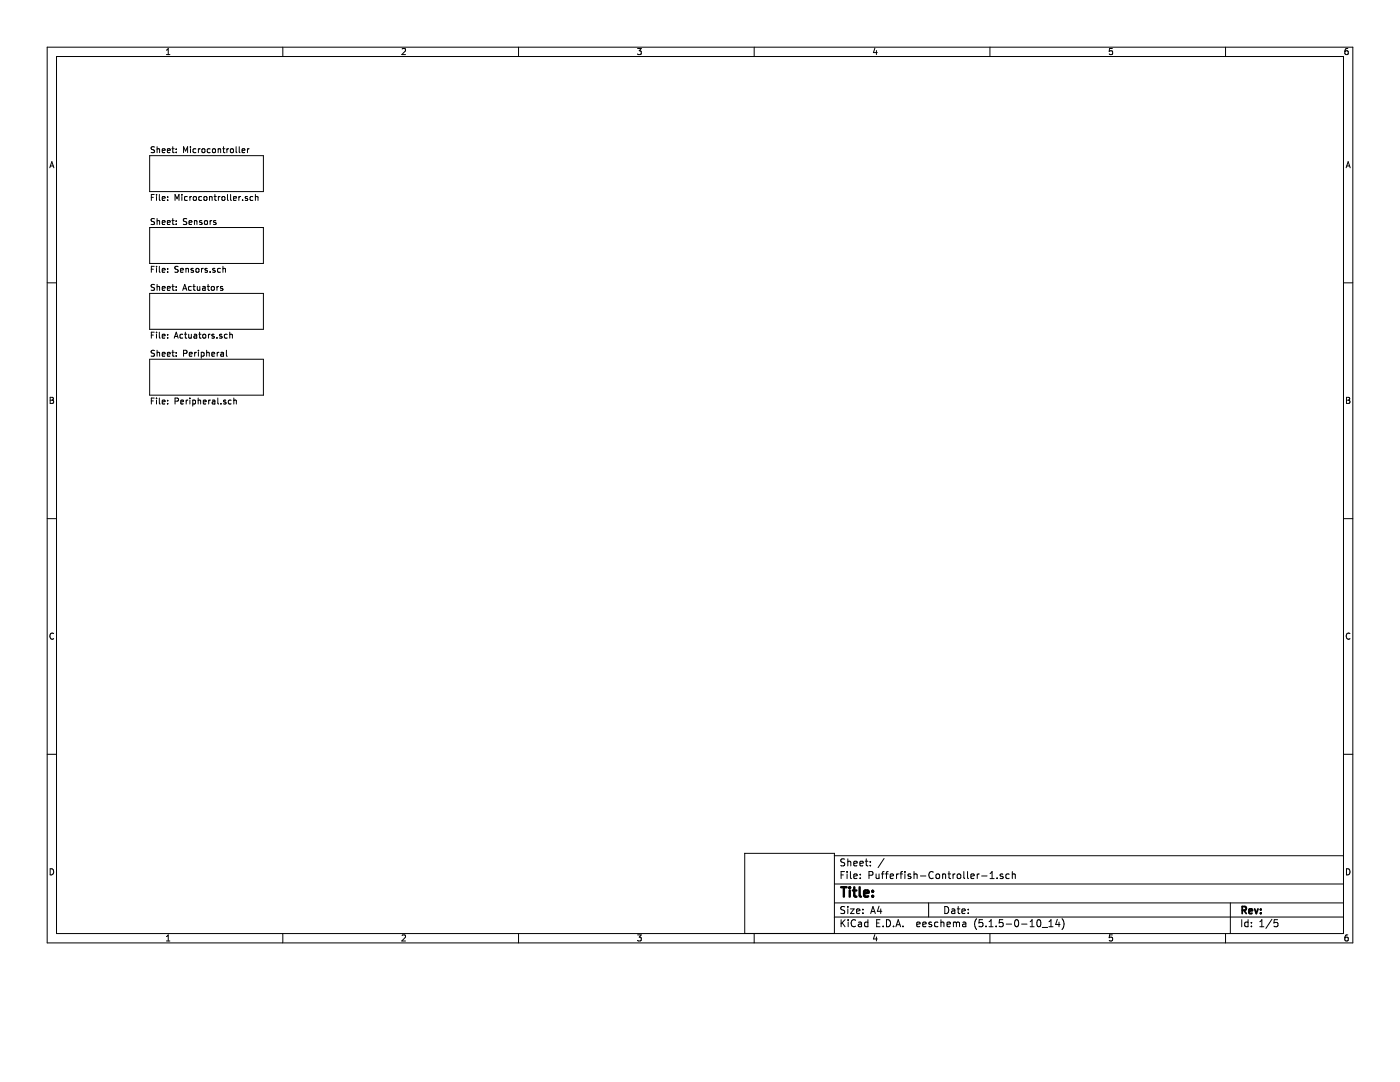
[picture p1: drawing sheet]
<svg xmlns="http://www.w3.org/2000/svg" width="279mm" height="216mm" viewBox="0 0 279 216" stroke-linecap="round" stroke-linejoin="round" font-family="sans-serif">
<path d="M0 0h279.4v215.9h-279.4z" fill-rule="evenodd" fill="#fff" stroke="#fff" stroke-width=".2"/>
<g fill="none" stroke="#000" stroke-width=".2">
<path d="M9.4 9.4h260.6v178.7h-260.6zM11.3 11.3h256.8v175h-256.8zM33.2 10.9h.7M33.2 10l.4-.3v1.2M56.4 9.4v1.9M80.2 9.8l.5-.1 .2 .3-.7 .9h.7M103.5 9.4v1.9M127.2 9.7h.8l-.4 .4 .3 .2v.5l-.1 .1-.6-.1M150.5 9.4v1.9M174.6 9.6l-.3 .9h.8M174.9 10.1v.8M197.6 9.4v1.9"/>
<path d="M222 9.7h-.6v.6l.6-.1v.6l-.2 .1-.4-.1M244.6 9.4v1.9M269 9.7h-.4l-.1 .3-.1 .7 .2 .2 .4-.1v-.6l-.4-.1-.2 .3M9.9 33.5l.4-1.2 .5 1.2M10 33.1h.6M29.9 31.1h22.7v7.1h-22.7zM30.2 39.4h.4M30.8 38.8h-.6v1.2M30.8 29.3h-.4l-.2 .1v.3l.5 .3 .1 .3-.2 .2-.4-.1M31.2 38.8v.1M31.2 39.2v.8M31.3 29.3v1.2"/>
<path d="M31.3 29.8l.5-.1 .1 .8M31.8 38.8v1l.2 .2M32.4 30.1l.6-.1-.1-.3h-.4l-.1 .1v.6h.5M32.4 39.6l.6-.1-.1-.2-.4-.1-.1 .2v.6h.5M33.4 30.1l.6-.1-.1-.3h-.3l-.2 .1 .1 .6h.4M33.5 39.9v.1M33.5 39.3v.1M34.3 29.7h.5M34.5 29.3v1l.3 .2M34.9 40v-1.2l.4 .9 .4-.9v1.2M35.2 30.3v.2M35.2 29.7v.1"/>
<path d="M36.3 38.8v.1M36.3 39.2v.8M36.6 30.5v-1.2l.4 .8 .4-.8v1.2M37.4 39.3l-.4-.1-.2 .2 .1 .6h.5M37.9 39.2v.8M38 29.3v.1M38 29.7v.8M38.2 39.2l-.3 .2M38.7 39.3l.3-.1 .2 .2-.1 .6h-.3l-.2-.2zM39.1 29.7h-.3l-.3 .2 .1 .5h.5M39.6 29.7v.8M40 29.7l-.4 .2"/>
<path d="M40.2 39.3l-.3-.1-.2 .2 .1 .6h.4M40.3 29.8l.2-.1 .4 .1-.1 .6-.5-.1zM40.8 39.3l.3-.1 .2 .2-.1 .6-.5-.1zM41.8 39.3h.5v.7M41.8 39.2v.8M41.9 29.7h-.3l-.2 .2 .1 .5h.4M42.4 29.8l.2-.1 .4 .1-.1 .6-.5-.1zM42.7 39.2h.5M42.9 38.8v1l.3 .2M43.5 29.8l.5-.1v.8M43.5 29.7v.8M43.6 39.2v.8"/>
<path d="M43.9 39.2l-.3 .2M44.4 39.3l.3-.1 .2 .2-.1 .6-.5-.1zM44.4 29.7h.5M44.6 29.3v1l.3 .2M45.3 29.7v.8M45.4 38.8v1l.2 .2M45.6 29.7l-.3 .2M46 29.8l.2-.1 .3 .1v.6l-.5-.1zM46 38.8v1l.2 .2M46.6 39.6l.6-.1-.1-.2-.3-.1-.2 .2v.6h.5M47.1 29.3v1l.2 .2M47.7 39.2v.8"/>
<path d="M47.7 29.3v1l.2 .2M48 39.2l-.3 .2M48.3 30.1l.6-.1-.1-.3h-.3l-.2 .1 .1 .6h.4M48.4 39.9v.1M49.4 29.7v.8M49.4 39.3l-.3-.1-.2 .2 .1 .1 .4 .2v.3h-.5M49.7 29.7l-.3 .2M50.5 39.3l-.4-.1-.2 .2 .1 .6h.5M51 39.3h.4l.1 .7M51 38.8v1.2M268.6 33.5l.5-1.2 .4 1.2M268.7 33.1h.6"/>
<path d="M9.4 56.4h1.9M29.9 45.4h22.7v7.2h-22.7zM29.9 58.5h22.7v7.2h-22.7zM30.2 53.7h.4M30.8 53.1h-.6v1.2M30.8 43.7l-.4-.1-.2 .1v.4l.5 .2 .1 .3-.2 .2h-.4M30.8 56.8l-.4-.1-.2 .2v.3l.5 .2 .1 .3-.2 .2h-.4M31.2 53.1v.2M31.2 53.5v.8M31.3 43.6v1.2M31.3 56.7v1.2M31.3 44.1h.5l.1 .7"/>
<path d="M31.3 57.3l.5-.1 .1 .7M31.8 53.1v1.1l.2 .1M32.4 44.4l.6-.1-.1-.2-.4-.1-.1 .2v.6h.5M32.4 53.9l.6-.1-.1-.2-.4-.1-.1 .2v.6h.5M32.4 57.5l.6-.1-.1-.2h-.4l-.1 .1v.6h.5M33.4 44.4l.6-.1-.1-.2-.3-.1-.2 .2 .1 .6h.4M33.4 57.5l.6-.1-.1-.2h-.3l-.2 .1 .1 .6h.4M33.5 53.6v.1M33.5 54.2v.1M34.3 44h.5M34.3 57.2h.5M34.5 43.6v1l.3 .2"/>
<path d="M34.5 56.7v1.1l.3 .1M35.2 44.1v.1M35.2 44.7v.1M35.2 57.2v.1M35.2 57.8v.1M35.6 53.2l-.5-.1-.2 .2 .1 .4 .5 .2 .1 .2-.3 .2h-.4M36 53.9l.6-.1-.1-.2-.3-.1-.2 .2 .1 .6h.4M36.5 57.9l.4-1.2 .4 1.2M36.6 57.6h.6M37.1 53.7l.5-.1v.7M37.1 53.5v.8M37.3 43.7l-.5-.1-.2 .1v.4l.6 .2 .1 .3-.3 .2h-.4"/>
<path d="M37.7 44.4l.6-.1-.1-.2-.3-.1-.2 .2 .1 .6h.4M38.2 57.2h-.4l-.2 .2 .1 .5h.5M38.5 57.2h.5M38.6 53.6l-.3-.1-.2 .2 .1 .2 .4 .1v.3h-.5M38.7 56.7v1.1l.3 .1M38.8 44.1h.5v.7M38.8 44v.8M39.1 53.7l.2-.2 .4 .2-.1 .6-.5-.1zM39.4 57.2v.7l.5-.1M39.8 44.2l.5 .4-.1 .2h-.4M39.8 44.2h.1M39.9 57.2v.7"/>
<path d="M40.2 53.5v.8M40.3 44.1l-.3-.1-.2 .2M40.5 57.2h.4l.1 .7M40.6 53.5l-.4 .3M40.9 44.1h.5l-.1 .7h-.3l-.2-.2zM41 57.4l-.6 .3 .1 .2h.5M41.4 53.6l-.3-.1-.2 .2 .1 .2 .4 .1v.3h-.5M41.4 57.2h.4M41.5 56.7v1.1l.3 .1M41.9 54.2v.1M41.9 44v.8M42.3 44l-.4 .2"/>
<path d="M42.3 57.2h.3l.2 .2-.1 .5h-.3l-.2-.2zM42.6 44.2l.5 .4-.1 .2h-.4M42.6 44.2h.1M42.9 53.6l-.3-.1-.2 .2 .1 .2 .4 .1v.3h-.5M43.1 44.1l-.3-.1-.2 .2M43.3 57.2v.7M43.6 57.2l-.3 .2M44 53.6l-.4-.1-.2 .3 .1 .5h.5M44.4 57.2h-.2l-.2 .1v.2l.4 .1v.3h-.4M44.5 53.7l.4-.1 .1 .7M44.5 53.1v1.2M268.1 56.4h1.9"/>
<path d="M10 79.3h.4l.3 .2-.3 .4 .3 .2-.2 .4h-.5zM10 79.9h.4M29.9 71.7h22.7v7.2h-22.7zM30.2 66.9h.4M30.2 80h.4M30.8 66.3h-.6v1.2M30.8 79.4h-.6v1.2M30.8 70l-.4-.1-.2 .1v.3l.5 .3 .1 .3-.2 .2-.4-.1M31.2 66.3v.1M31.2 66.7v.8M31.2 79.4v.1M31.2 79.8v.8"/>
<path d="M31.3 69.9v1.2M31.3 70.4l.5-.1 .1 .8M31.8 66.3v1l.2 .2M31.8 79.4v1.1l.2 .1M32.4 67.1l.6-.1-.1-.3h-.4l-.1 .2v.5h.5M32.4 70.7l.6-.1-.1-.3h-.4l-.1 .2v.5h.5M33.4 70.7l.6-.1-.1-.3h-.3l-.2 .2 .1 .5h.4M33.4 67.4l.1 .1M33.5 66.7v.2M33.5 67.4v.1zM33.5 79.9v.1M34.3 70.3h.5"/>
<path d="M34.5 69.9v1l.3 .2M34.8 67.5l.4-1.2 .4 1.2M34.9 67.1h.5M35.2 70.3v.2M35.2 71v.1M36.5 66.7h-.4l-.2 .2 .1 .5h.5M36.6 70.5l.7-.1v-.4l-.7-.1v1.2M36.8 66.7h.5M37 66.3v1l.3 .2M37.2 79.8v.8M37.5 79.8l-.3 .2M37.7 66.7v.7h.5"/>
<path d="M37.8 70.7l.6-.1-.1-.3h-.4l-.1 .2v.5h.5M37.9 79.4v.1M37.9 79.8v.8M38.2 66.7v.8M38.5 79.9l.3-.1 .2 .2-.1 .6h-.4M38.5 79.8v1.2M38.8 66.7h.3l.2 .2v.6h-.4l-.2-.2 .1-.2 .5-.1M38.9 70.3v.8M39.2 70.3l-.3 .2M39.5 80l.5-.1v.7M39.5 79.4v1.2M39.6 69.9v.1"/>
<path d="M39.6 70.3v.8M39.7 66.7h.4M39.8 66.3v1l.3 .2M40.2 70.3h.3l.2 .2-.1 .5h-.4M40.2 70.3v1.2M40.5 66.8l.2-.1 .3 .1v.6h-.5zM41.2 70.4l.5-.1 .1 .8M41.2 69.9v1.2M41.6 66.7v.8M41.6 79.8v.8M41.9 66.7l-.3 .2M42 79.8l-.4 .2"/>
<path d="M42.3 70.7l.5-.1v-.3h-.4l-.1 .2v.5h.5M42.4 79.9h.4l.1 .7M42.7 66.7h-.3l-.1 .2v.1l.4 .1v.3h-.4M43.3 67.4v.1M43.3 70.3v.8M43.5 79.4v1.1l.1 .1M43.7 70.3l-.4 .2M44.1 70.3h.4l.1 .8M44.3 66.7h-.3l-.2 .2 .1 .1 .4 .1v.3h-.5M44.6 70.6l-.6 .2 .1 .2h.5M45.1 79.9l-.3-.1-.2 .2 .1 .2 .4 .1v.3h-.5M45.2 69.9v1l.2 .2"/>
<path d="M45.4 66.7h-.4l-.2 .2 .1 .5h.5M45.9 66.8l.4-.1 .1 .8M45.9 66.3v1.2M46.1 79.9l-.3-.1-.2 .2 .1 .6h.4M46.7 80l.4-.1 .1 .7M46.7 79.4v1.2M268.7 79.3h.4l.3 .2-.3 .4 .3 .2-.2 .4h-.5zM268.7 79.9h.4M32.4 80.2l.6-.1-.1-.2-.4-.1-.1 .2v.6h.5M33.5 80.5v.1M34.9 80h.6l.1-.2v-.3l-.7-.1v1.2M36.1 80.2l.5-.1v-.2l-.4-.1-.1 .2v.6h.5"/>
<path d="M40.6 80.2l.5-.1v-.2l-.4-.1-.1 .2v.6h.5M42.9 80.1l-.6 .2 .1 .3h.5M44.1 80.5v.1M9.4 103.5h1.9M268.1 103.5h1.9M10.7 126.4a.54 .54 0 0 0-.7 .5 .54 .54 0 0 0 .7 .5M269.4 126.4a.54 .54 0 0 0-.7 .5 .54 .54 0 0 0 .7 .5M9.4 150.5h1.9M268.1 150.5h1.9M10 173.4a.62 .62 0 0 1 .7 .6 .62 .62 0 0 1-.7 .6zM148.6 170.3h17.9v16h-17.9zM166.5 176.4h101.6"/>
<path d="M166.5 170.8h101.6M167.9 174.6h.4M168.5 173.9h-.6v1.4M168.6 171.4h-.5l-.3 .2 .1 .4 .6 .3v.4l-.2 .1-.5-.1M169.1 173.9v.1M169.1 174.4v.9M169.2 171.4v1.4M169.2 172l.2-.1h.3l.1 .9M169.7 173.9v1.2l.2 .2M170.4 174.9l.7-.2-.1-.2-.4-.1-.2 .2 .1 .6h.5M170.4 172.3l.7-.1-.1-.3h-.4l-.2 .1 .1 .7h.5M171.6 172.3l.7-.1-.1-.3h-.4l-.2 .1 .1 .7h.5"/>
<path d="M171.7 175.2v.1M171.7 174.5v.1M172.7 171.9h.5M172.9 171.4v1.2l.3 .2M173.4 174.6h.7l.1-.6-.2-.1h-.6v1.4M173.7 172.7v.1M173.7 171.9v.1M174.8 174.4l.1 .8 .3 .1 .2-.1M175.4 174.4v.9M175.9 174.4h.5M176.4 173.9l-.3 .2v1.2M176.4 171.3l-1.2 1.8"/>
<path d="M176.7 174.4h.6M177.3 173.9l-.4 .2v1.2M177.7 174.9l.6-.2v-.2l-.5-.1-.1 .2v.6h.6M178.9 174.4v.9M179.3 174.4l-.4 .2M179.6 174.4h.5M180.1 173.9l-.3 .2v1.2M180.6 173.9v.1M180.6 174.4v.9M181.7 174.5l-.3-.1-.2 .2 .1 .2 .4 .1v.3h-.5M182.4 174.5l.2-.1 .4 .1v.8M182.4 173.9v1.4"/>
<path d="M183.7 174.8h1.1M186.2 174a.56 .56 0 0 0-.7 0 .56 .56 0 0 0-.1 .7 .53 .53 0 0 0 .2 .5 .53 .53 0 0 0 .6 0M186.9 174.5l.1-.1 .5 .1v.7l-.2 .1-.4-.1zM188.1 174.5l.2-.1 .4 .1v.8M188.1 174.4v.9M189.2 174.4h.5M189.4 173.9v1.2l.3 .2M190.2 174.4v.9M190.6 174.4l-.4 .2M191.1 174.5l.2-.1 .4 .1v.7l-.2 .1-.4-.1zM192.4 173.9v1.2l.1 .2M193.1 173.9v1.2l.2 .2"/>
<path d="M193.8 174.9l.6-.2v-.2l-.4-.1-.2 .2v.6h.6M195 174.4v.9M195.4 174.4l-.4 .2M195.9 174.8h1.1M197.6 175.3h.8M197.6 174.3l.4-.4v1.4M199 175.2v.1M200.1 174.5l-.3-.1-.2 .2 .1 .2 .4 .1v.3h-.5M201.4 174.5l-.4-.1-.3 .2 .1 .6 .2 .1 .4-.1M202 174.5l.2-.1 .4 .1v.8M202 173.9v1.4M268.7 173.4a.62 .62 0 0 1 .7 .6 .62 .62 0 0 1-.7 .6z"/>
<path d="M33.2 186.9l.4-.4v1.3M33.2 187.8h.7M56.4 186.3v1.8M80.2 186.6l.5-.1 .2 .4-.7 .9h.7M103.5 186.3v1.8M127.2 186.5h.8l-.4 .5 .3 .1v.5l-.1 .2-.6-.2M150.5 186.3v1.8M166.5 183h101.6M166.5 180.2h101.6M167.9 183.5v1.4M168.1 184.1l.5 .8M168.6 181l-.5-.1-.3 .2 .1 .4 .6 .3v.4l-.2 .1-.5-.1"/>
<path d="M168.6 183.5l-.7 .8M169.2 180.9v.1M169.2 181.4v.9M169.3 183.5v.2M169.3 184v.9M169.7 181.4h.8l-.8 .9h.8M170.7 183.7a.56 .56 0 0 0-.7-.1 .56 .56 0 0 0-.1 .7 .53 .53 0 0 0 .2 .6 .53 .53 0 0 0 .6-.1M170.9 181.8l.7-.1-.1-.3h-.4l-.2 .2 .1 .6h.5M171.3 184.1h.6v.8M171.9 184.3l-.4 .1-.2 .2 .2 .3 .4-.1M172.2 182.2v.1M172.2 181.4v.2"/>
<path d="M173.2 184.1l-.4-.1-.3 .3 .1 .5 .2 .1 .4-.1M173.2 183.5v1.4M173.8 182.3l.4-1.4 .5 1.4M173.9 181.9h.7M174.6 186.5l-.3 .9h.8M174.9 187v.8M175 184.2h.4M175.4 180.8l-.3 1h.9M175.6 183.5h-.6v1.4h.6M175.8 181.4v.9M176.2 184.8v.1M176.9 183.5a.71 .71 0 0 1 .8 .7 .71 .71 0 0 1-.8 .7z"/>
<path d="M178.3 184.8v.1M178.8 184.9l.5-1.4 .4 1.4M178.9 184.5h.7M180.2 184.8v.1M183 184.5l.6-.2v-.2l-.4-.1-.2 .2v.6h.6M184.2 184.5l.6-.2v-.2l-.4-.1-.2 .2v.6h.6M185.3 180.2v2.8M185.9 184.1l-.3-.1-.2 .2v.2l.5 .1v.3h-.5M187.2 184.1l-.4-.1-.3 .3 .1 .5 .2 .1 .4-.1M187.8 184.1l.2-.1 .3 .1 .1 .8M187.8 183.5v1.4M188.6 180.9a.71 .71 0 0 1 .7 .7 .71 .71 0 0 1-.7 .7z"/>
<path d="M189 184.5l.7-.2-.1-.2-.4-.1-.2 .2 .1 .6h.5M190 181.4h.5l.1 .9M190.3 184.1l.4-.1 .2 .2M190.3 184v.9M190.6 181.7l-.5 .1-.2 .2 .2 .3 .5-.1M190.9 184.2l.2-.2 .3 .1 .1 .8M190.9 184.2v.7M191 181.4h.6M191.2 180.9v1.2l.4 .2M192 181.8l.6-.1v-.3h-.4l-.2 .2v.6h.6M192.2 184.1h.5l.1 .8M192.8 184.3l-.5 .1-.2 .2 .2 .3 .5-.1"/>
<path d="M193.2 182.2v.1M193.2 181.4v.2M194.9 183.3a1.61 1.61 0 0 0 0 2.2M196.1 183.5h-.7v.7l.7-.1 .1 .2-.1 .5-.2 .1-.5-.1M196.8 184.8v.1M197.4 184.9h.8M197.4 183.9l.4-.4v1.4M197.6 186.3v1.8M198.8 184.8v.1M200.1 183.5h-.6l-.1 .7 .7-.1 .1 .2-.1 .5-.1 .1-.6-.1M200.8 184.4h1.1M202.6 183.7l.2-.2a.75 .75 0 0 1 .5 .7 .75 .75 0 0 1-.5 .7l-.3-.5z"/>
<path d="M203.9 184.4h1.1M205.6 184.9h.8M205.6 183.9l.4-.4v1.4M207 183.7l.4-.2a.8 .8 0 0 1-.1 1.4l-.3-.1-.1-.4zM208 185.1h1.1M209.3 184.9h.9M209.3 183.9l.4-.4v1.4M211 183.4l-.3 1.1h.9M211.3 184v.9M211.9 183.3a1.61 1.61 0 0 1 0 2.2M222 186.5h-.6v.6l.6-.1v.6l-.2 .2-.4-.2M244.6 186.3v1.8"/>
<path d="M245.5 180.2v6.1M247.8 183.5v1.4M249.1 184.1l-.4-.1-.3 .3 .1 .5h.6M249.1 183.5v1.4M249.7 184.8v.1M249.7 184.1v.1M251.4 184.9h.8M251.4 183.9l.4-.4v1.4M253.8 183.4l-1.2 1.9M255 183.5h-.7l-.1 .7 .7-.1 .2 .2-.1 .5-.2 .1-.6-.1M269 186.5l-.4 .1-.1 .2-.1 .7 .2 .3 .4-.2v-.6h-.4l-.2 .2"/>
</g>
<path d="M247.9 181.6h.7l.1-.2-.1-.4-.1-.1h-.6v1.4M248.2 181.6l.5 .7M249.3 181.8l.6-.1v-.3h-.4l-.2 .2v.6h.6M250.4 181.4l.3 .9 .4-.9M251.6 182.2v.1M251.6 181.4v.2" fill="none" stroke="#000" stroke-width=".36"/>
<path d="M167.9 177h1.1M168.4 177v1.9M169.6 177v.2M169.6 177.7v1.2M170.2 177.7h.7M170.5 177v1.7l.1 .1 .3 .1M171.6 177v1.7l.2 .2M172.4 178.3l1-.2-.1-.3-.6-.1-.3 .2 .1 .9h.8M174.2 178.8v.1M174.2 177.8v.1" fill="none" stroke="#000" stroke-width=".48"/>
</svg>
